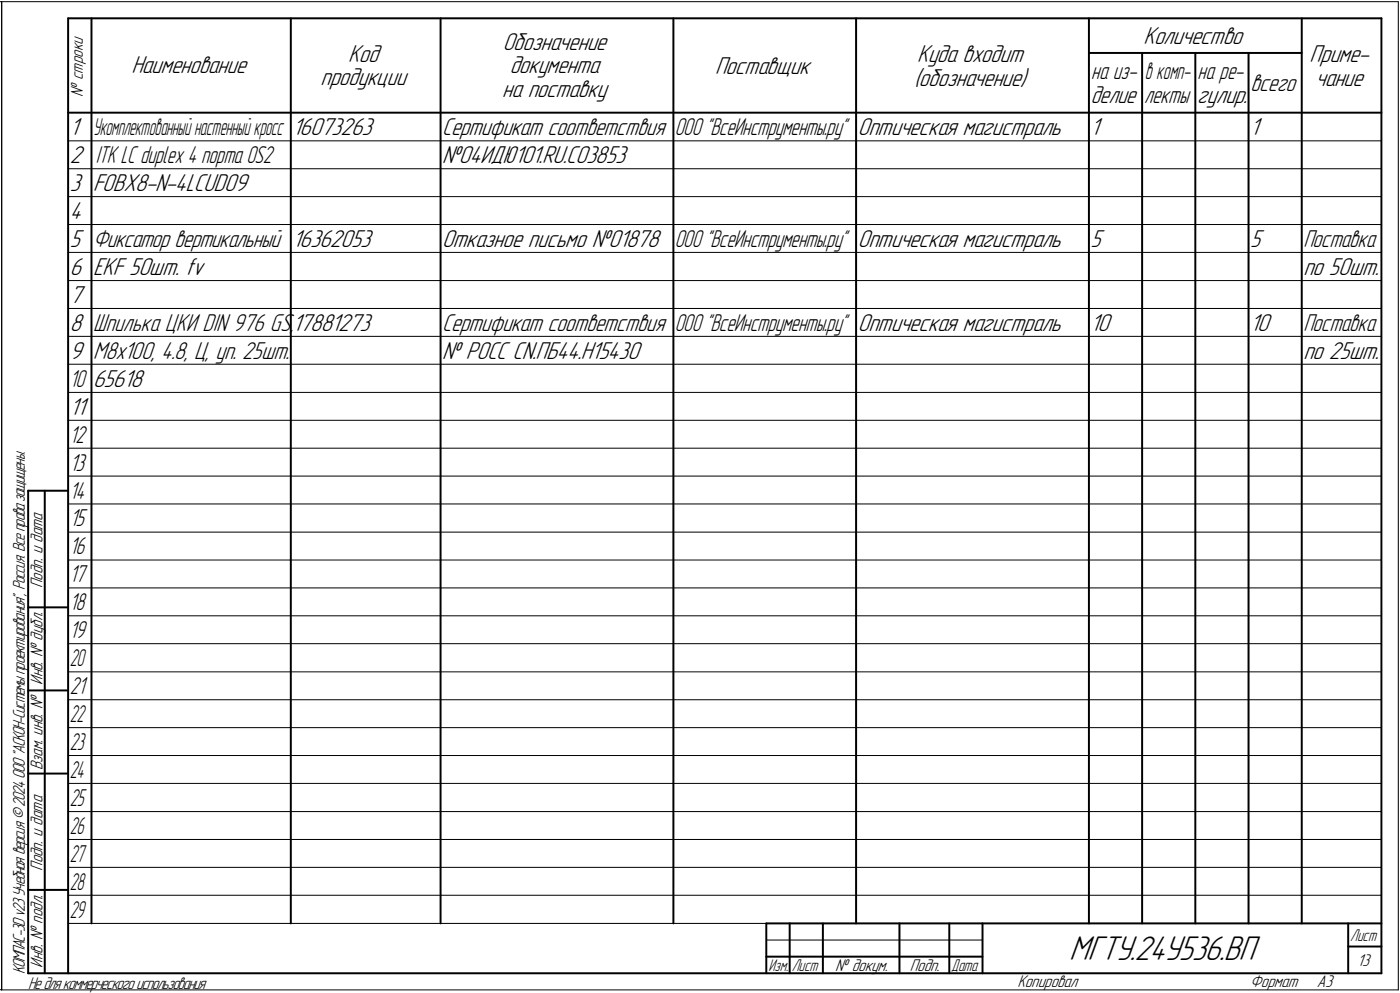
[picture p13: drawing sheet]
<svg xmlns="http://www.w3.org/2000/svg" width="421mm" height="298mm" viewBox="0 0 421 298" stroke-linecap="round" stroke-linejoin="round" font-family="sans-serif">
<defs><g id="words">
<text font-size="10.9" x="321.5" y="288.5">МГТУ.24У536.ВП</text>
<g font-size="7.8">
<text x="151.2" y="14.9">Обозначение</text>
<text x="343.9" y="13.2">Количество</text>
<text x="39.5" y="22.1">Наименование</text>
<text x="104.7" y="18.5">Код</text>
<text x="153.3" y="22.1">документа</text>
<text x="215.1" y="22.2">Поставщик</text>
<text x="275.8" y="18.7">Куда входит</text>
<text x="393.9" y="18.7">Приме-</text>
<text x="96.4" y="25.7">продукции</text>
<text x="151" y="29.2">на поставку</text>
<text x="274.9" y="25.8">(обозначение)</text>
<text x="395.6" y="25.8">чание</text>
<text x="360.1" y="31">гулир.</text>
<text x="21" y="40.6">1</text>
<text x="88" y="40.6">16073263</text>
<text x="258" y="40.6">Оптическая магистраль</text>
<text x="328" y="40.6">1</text>
<text x="376" y="40.6">1</text>
<text x="21" y="49">2</text>
<text x="133" y="49">№04ИДЮ101.RU.С03853</text>
<text x="21" y="57.4">3</text>
<text x="28" y="57.4">FOBX8-N-4LCUD09</text>
<text x="21" y="65.8">4</text>
<text x="21" y="74.2">5</text>
<text x="88" y="74.2">16362053</text>
<text x="133" y="74.2">Отказное письмо №01878</text>
<text x="258" y="74.2">Оптическая магистраль</text>
<text x="328" y="74.2">5</text>
<text x="376" y="74.2">5</text>
<text x="21" y="82.6">6</text>
<text x="28" y="82.6">EKF 50шт. fv</text>
<text x="392" y="82.6">по 50шт.</text>
<text x="21" y="91">7</text>
<text x="21" y="99.4">8</text>
<text x="88" y="99.4">17881273</text>
<text x="258" y="99.4">Оптическая магистраль</text>
<text x="328" y="99.4">10</text>
<text x="376" y="99.4">10</text>
<text x="21" y="107.8">9</text>
<text x="133" y="107.8">№ РОСС CN.ПБ44.Н15430</text>
<text x="392" y="107.8">по 25шт.</text>
<text x="28" y="116.2">65618</text>
<text x="21" y="124.6">11</text>
</g>
<g font-size="7.7">
<text x="376" y="27.4">всего</text>
<text x="328" y="31">делие</text>
<text x="344.1" y="31">лекты</text>
<text x="133" y="40.6">Сертификат соответствия</text>
<text x="28" y="74.2">Фиксатор вертикальный</text>
<text x="392" y="74.2">Поставка</text>
<text x="28" y="99.4">Шпилька ЦКИ DIN 976 GS,</text>
<text x="133" y="99.4">Сертификат соответствия</text>
<text x="392" y="99.4">Поставка</text>
<text x="28" y="107.8">М8х100, 4.8, Ц, уп. 25шт.</text>
<text x="21" y="141.4">13</text>
<text x="21" y="158.2">15</text>
</g>
<g font-size="7.6">
<text x="328.2" y="23.9">на из-</text>
<text x="360.2" y="23.9">на ре-</text>
<text x="203" y="40.6">ООО &quot;ВсеИнструменты.ру&quot;</text>
<text x="28.9" y="49">I</text>
<text x="29.6" y="49">TK LC duplex 4 порта OS2</text>
<text x="203" y="74.2">ООО &quot;ВсеИнструменты.ру&quot;</text>
<text x="203" y="99.4">ООО &quot;ВсеИнструменты.ру&quot;</text>
<text x="21" y="116.2">1</text>
<text x="22.7" y="116.2">0</text>
<text x="21" y="133">1</text>
<text x="22.7" y="133">2</text>
<text x="21" y="149.8">1</text>
<text x="22.7" y="149.8">4</text>
<text x="21" y="166.6">1</text>
<text x="22.7" y="166.6">6</text>
<text x="21" y="175">1</text>
<text x="22.7" y="175">7</text>
<text x="21" y="183.4">1</text>
<text x="22.7" y="183.4">8</text>
<text x="21" y="191.8">1</text>
<text x="22.7" y="191.8">9</text>
<text x="21" y="208.6">21</text>
</g>
<g font-size="7.5">
<text x="344.3" y="23.9">в комп-</text>
<text x="28" y="40.6">Укомплектованныйнастенныйкросс</text>
<text x="21" y="200.2">20</text>
<text x="21" y="217">22</text>
<text x="21" y="225.4">23</text>
<text x="21" y="233.8">24</text>
<text x="21" y="242.2">25</text>
<text x="21" y="250.6">26</text>
<text x="21" y="259">27</text>
<text x="21" y="267.4">28</text>
<text x="21" y="275.8">29</text>
</g>
<g font-size="5.4">
<text x="24.9" y="29.1" transform="rotate(-90 24.9 29.1)">№ строки</text>
<text x="12.8" y="176.7" transform="rotate(-90 12.8 176.7)">Подп. и дата</text>
<text x="12.8" y="205.8" transform="rotate(-90 12.8 205.8)">Инв. № дубл.</text>
<text x="12.8" y="231.6" transform="rotate(-90 12.8 231.6)">Взам. инв. №</text>
<text x="12.8" y="261.7" transform="rotate(-90 12.8 261.7)">Подп. и дата</text>
<text x="7.5" y="292.8" transform="rotate(-90 7.5 292.8)">КОМПАС-3Dv23Учебнаяверсия©2024ООО&quot;АСКОН-Системыпроектирования&quot;, Россия. Всеправазащищены.</text>
<text x="12.8" y="290.8" transform="rotate(-90 12.8 290.8)">Инв. № подл.</text>
<text x="251.2" y="291.8">№ докум.</text>
<text x="273.6" y="291.8">Подп.</text>
<text x="408.1" y="290.3">13</text>
<text x="8.5" y="297.1">Недлякоммерческогоиспользования</text>
<text x="306" y="296.8">Копировал</text>
<text x="376" y="296.8">Формат</text>
<text x="396" y="296.8">A3</text>
</g>
<g font-size="5.3">
<text x="406.1" y="282.8">Лист</text>
<text x="231.1" y="291.8">Изм.</text>
<text x="238.1" y="291.8">Лист</text>
<text x="286.1" y="291.8">Дата</text>
</g>
</g></defs>
<g fill="none" stroke="#000" stroke-width=".3">
<path d="M0 .5h.5zM.5 .5v297zM.5 .5h420zM420.5 .5v297zM20.5 42.3h395zM20.5 50.7h395zM20.5 59.1h395zM20.5 67.5h395zM20.5 75.9h395zM20.5 84.3h395zM20.5 92.7h395zM20.5 101.1h395z"/>
<path d="M20.5 109.5h395zM20.5 117.9h395zM20.5 126.3h395zM20.5 134.7h395zM20.5 143.1h395zM20.5 151.5h395zM20.5 159.9h395zM20.5 168.3h395zM20.5 176.7h395zM20.5 185.1h395zM20.5 193.5h395zM20.5 201.9h395z"/>
<path d="M20.5 210.3h395zM20.5 218.7h395zM20.5 227.1h395zM20.5 235.5h395zM20.5 243.9h395zM20.5 252.3h395zM20.5 260.7h395zM20.5 269.1h395zM20.5 277.5h395zM0 297.4l.5 .1zM.5 297.5h420zM230.5 282.5h65z"/>
</g>
<g fill="none" stroke="#000" stroke-width=".59">
<path d="M20.5 5.5v287zM20.5 5.5h395zM27.5 5.5v272zM87.5 5.5v272zM132.5 5.5v272zM202.5 5.5v272zM257.5 5.5v272zM327.5 15.9h64zM327.5 5.5v272zM343.5 15.9v261.6zM359.5 15.9v261.6zM375.5 15.9v261.6z"/>
<path d="M391.5 5.5v272zM415.5 5.5v287zM20.5 33.9h395zM8.5 147.5v145zM8.5 147.5h12zM13.5 147.5v145zM8.5 182.5h12zM8.5 207.5h12zM8.5 232.5h12zM8.5 267.5h12zM230.5 277.5h185zM230.5 277.5v15z"/>
<path d="M237.5 277.5v15zM247.5 277.5v15zM270.5 277.5v15zM285.5 277.5v15zM295.5 277.5v15zM405.5 277.5v15zM8.5 292.5h12zM20.5 292.5h395zM230.5 287.5h7zM237.5 287.5h10zM247.5 287.5h23zM270.5 287.5h15z"/>
<path d="M285.5 287.5h10zM405.5 284.5h10z"/>
</g>
<use href="#words"/>
</svg>
